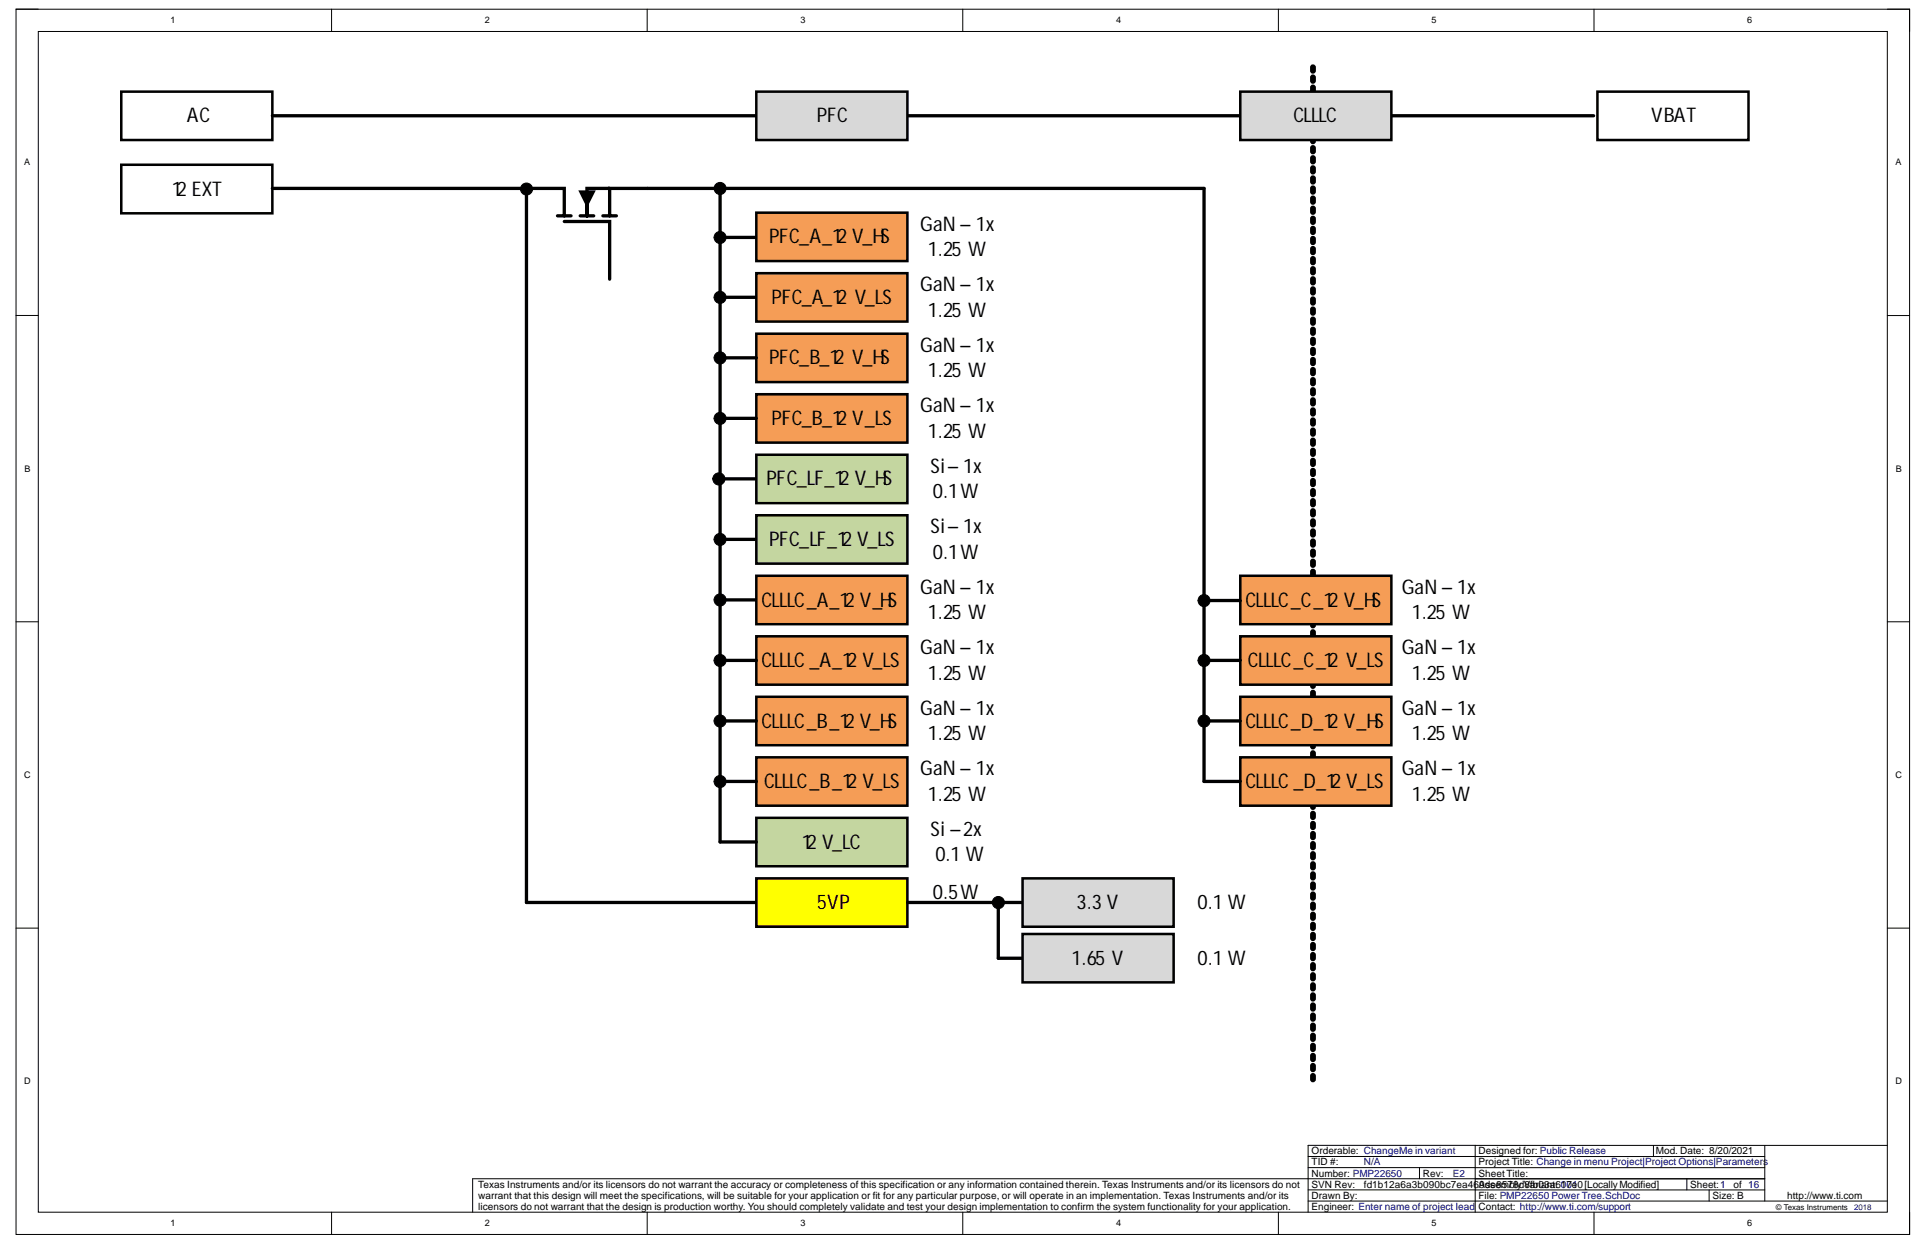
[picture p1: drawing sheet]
<svg xmlns="http://www.w3.org/2000/svg" width="432mm" height="279mm" viewBox="0 0 432 279" stroke-linecap="round" stroke-linejoin="round" font-family="sans-serif">
<defs><g id="words">
<g font-size="4.5">
<text x="41.9" y="27.4">AC</text>
<text x="183.1" y="27.4">PFC</text>
<text x="289.8" y="27.4">CLLLC</text>
<text x="370" y="27.4">VBAT</text>
<text x="38.5" y="43.8">12 EXT</text>
<text x="206.2" y="51.7">GaN – 1x</text>
<text x="172.3" y="54.6">PFC_A_12 V_HS</text>
<text x="207.9" y="57.4">1.25 W</text>
<text x="206.2" y="65.3">GaN – 1x</text>
<text x="172.9" y="68.1">PFC_A_12 V_LS</text>
<text x="207.9" y="70.9">1.25 W</text>
<text x="172.3" y="81.7">PFC_B_12 V_HS</text>
<text x="206.2" y="78.9">GaN – 1x</text>
<text x="207.9" y="84.5">1.25 W</text>
<text x="172.9" y="95.2">PFC_B_12 V_LS</text>
<text x="206.2" y="92.4">GaN – 1x</text>
<text x="207.9" y="98.1">1.25 W</text>
<text x="208.5" y="106">Si– 1x</text>
<text x="171.8" y="108.8">PFC_LF_12 V_HS</text>
<text x="209" y="111.6">0.1W</text>
<text x="208.5" y="119.6">Si– 1x</text>
<text x="172.3" y="122.4">PFC_LF_12 V_LS</text>
<text x="209" y="125.2">0.1W</text>
<text x="170.6" y="135.9">CLLLC_A_12 V_HS</text>
<text x="206.2" y="133.1">GaN – 1x</text>
<text x="279.1" y="135.9">CLLLC_C_12 V_HS</text>
<text x="314.1" y="133.1">GaN – 1x</text>
<text x="207.9" y="138.8">1.25 W</text>
<text x="316.4" y="138.8">1.25 W</text>
<text x="170.6" y="149.5">CLLLC _A_12 V_LS</text>
<text x="206.2" y="146.7">GaN – 1x</text>
<text x="279.6" y="149.5">CLLLC_C_12 V_LS</text>
<text x="314.1" y="146.7">GaN – 1x</text>
<text x="207.9" y="152.3">1.25 W</text>
<text x="316.4" y="152.3">1.25 W</text>
<text x="206.2" y="160.2">GaN – 1x</text>
<text x="314.1" y="160.2">GaN – 1x</text>
<text x="170.6" y="163.1">CLLLC_B_12 V_HS</text>
<text x="207.9" y="165.9">1.25 W</text>
<text x="279.1" y="163.1">CLLLC_D_12 V_HS</text>
<text x="316.4" y="165.9">1.25 W</text>
<text x="206.2" y="173.8">GaN – 1x</text>
<text x="314.1" y="173.8">GaN – 1x</text>
<text x="171.2" y="176.6">CLLLC_B_12 V_LS</text>
<text x="207.9" y="179.5">1.25 W</text>
<text x="279.1" y="176.6">CLLLC _D_12 V_LS</text>
<text x="316.4" y="179.5">1.25 W</text>
<text x="179.7" y="190.2">12 V_LC</text>
<text x="208.5" y="187.4">Si –2x</text>
<text x="209.6" y="193">0.1 W</text>
<text x="183.1" y="203.8">5VP</text>
<text x="209" y="201.5">0.5W</text>
<text x="241.2" y="203.8">3.3 V</text>
<text x="268.4" y="203.8">0.1 W</text>
<text x="240.1" y="216.2">1.65 V</text>
<text x="268.4" y="216.2">0.1 W</text>
</g>
<g font-size="2.2">
<text x="293.9" y="263.7">Number: PMP22650</text>
<text x="293.9" y="261.2">TID #:</text>
<text x="293.9" y="258.7">Orderable: ChangeMe in variant</text>
<text x="318.8" y="263.7">Rev:</text>
<text x="331.3" y="263.7">Sheet Title:</text>
<text x="331.3" y="261.2">Project Title: Change in menu Project|Project Options|Parameters</text>
<text x="331.3" y="258.7">Designed for: Public Release</text>
<text x="371" y="258.7">Mod. Date: 8/20/2021</text>
<text x="107.2" y="266.2">Texas Instruments and/or its licensors do not warrant the accuracy or completeness of this specification or any information contained therein. Texas Instruments and/or its licensors do not</text>
<text x="107.2" y="268.7">warrant that this design will meet the specifications, will be suitable for your application or fit for any particular purpose, or will operate in an implementation. Texas Instruments and/or its</text>
<text x="293.9" y="268.7">Drawn By:</text>
<text x="293.9" y="266.2">SVN Rev:</text>
<text x="305.6" y="266.2">fd1b12a6a3b090bc7ea46Assembly 8ariant: 001</text>
<text x="331.3" y="268.7">File: PMP22650 Power Tree.SchDoc</text>
<text x="331.5" y="266.2">9de8578dVfb03a617e0[Locally Modified]</text>
<text x="378.7" y="266.2">Sheet:1</text>
<text x="383.7" y="268.7">Size: B</text>
<text x="388.5" y="266.2">of 16</text>
<text x="400.4" y="268.7">http://www.ti.com</text>
<text x="107.2" y="271.2">licensors do not warrant that the design is production worthy. You should completely validate and test your design implementation to confirm the system functionality for your application.</text>
<text x="293.9" y="271.2">Engineer: Enter name of project lead</text>
<text x="331.3" y="271.2">Contact: http://www.ti.com/support</text>
</g>
<g font-size="2.2" fill="#000080">
<text x="305.6" y="261.2">N/A</text>
<text x="325.6" y="263.7">E2</text>
</g>
<g font-size="2">
<text x="38.2" y="5.2">1</text>
<text x="108.7" y="5.2">2</text>
<text x="179.4" y="5.2">3</text>
<text x="250.1" y="5.2">4</text>
<text x="320.8" y="5.2">5</text>
<text x="391.5" y="5.2">6</text>
<text x="5.4" y="37.1">A</text>
<text x="424.7" y="37.1">A</text>
<text x="5.5" y="105.7">B</text>
<text x="424.8" y="105.7">B</text>
<text x="5.4" y="174.4">C</text>
<text x="424.7" y="174.4">C</text>
<text x="5.4" y="243">D</text>
<text x="424.7" y="243">D</text>
<text x="38.2" y="274.9">1</text>
<text x="108.7" y="274.9">2</text>
<text x="179.4" y="274.9">3</text>
<text x="250.1" y="274.9">4</text>
<text x="320.8" y="274.9">5</text>
<text x="391.5" y="274.9">6</text>
</g>
<text font-size="1.8" x="397.9" y="271.3">© Texas Instruments</text>
<text font-size="1.8" fill="#000080" x="415.4" y="271.3">2018</text>
</g></defs>
<g fill="none" stroke="#000" stroke-width=".22">
<path d="M3.6 2h5M3.6 2.1h424.3v274.6h-424.3zM8.6 7.1h414.3v264.6h-414.3zM74.3 2v5M145 2v5M215.7 2.1v4.9M286.5 2.1v4.9M357.2 2.1v5M422.9 2.1h5v5M3.6 70.7h5M422.9 70.7h5M3.6 139.4h5"/>
<path d="M422.9 139.4h5M3.6 208h5M422.9 208h5M293.1 259.2h102.3M330.6 256.7v15M370.5 256.7v2.5M395.4 256.7v12.5M422.9 256.7h-129.8v15M74.3 271.7v5M145 271.7v5M215.7 271.7v5M286.5 271.7v5"/>
<path d="M293.1 269.2h129.8M293.1 266.7h102.3M293.1 261.7h102.3M318.1 261.7v2.5M357.2 271.7v5M378 264.2v2.5M383 266.7v2.5M395.4 264.2h-289.5v7.5M427.9 271.7v5"/>
<circle cx="118" cy="42.4" r="1.35"/>
<circle cx="161.4" cy="42.2" r="1.35"/>
<circle cx="161.4" cy="66.7" r="1.35"/>
<circle cx="161.4" cy="134.5" r="1.35"/>
<circle cx="161.4" cy="120.9" r="1.35"/>
<circle cx="161.4" cy="175.2" r="1.35"/>
<circle cx="161.4" cy="161.6" r="1.35"/>
</g>
<g fill="none" stroke="#000" stroke-width=".74">
<path d="M118 42.2h8.4v6.2M124.9 48.4h3.1M126.4 49.6h10.2v13M130 48.4h3M130.2 43h2.7l-1.4 2.8zM135.1 48.4h3M136.6 42.2h-5.1v6.2v-5.1M136.6 48.4v-6.2h24.8v146.5M161.4 53.2h8.1M161.4 66.6h8.1M161.4 120.9h8.1M161.4 134.5h8.1"/>
<path d="M118 202.3h51.5"/>
</g>
<path d="M130.2 43h2.7l-1.4 2.8z" fill="#000"/>
<g fill="#000">
<circle cx="118" cy="42.4" r="1.35"/>
<circle cx="161.4" cy="42.2" r="1.35"/>
<circle cx="161.4" cy="66.7" r="1.35"/>
<circle cx="161.4" cy="134.5" r="1.35"/>
<circle cx="161.4" cy="120.9" r="1.35"/>
<circle cx="161.4" cy="175.2" r="1.35"/>
<circle cx="161.4" cy="161.6" r="1.35"/>
</g>
<path d="M294 14.8a.38 .38 0 0 1 .6 .3v.7a.37 .37 0 0 1-.4 .4 .37 .37 0 0 1-.4-.4v-.7zM294 17a.38 .38 0 0 1 .6 .4v.7a.37 .37 0 0 1-.4 .4 .37 .37 0 0 1-.4-.4v-.7zM294 19.3a.38 .38 0 0 1 .6 .3v.8a.37 .37 0 0 1-.4 .4 .37 .37 0 0 1-.4-.4v-.8zM294 21.5a.38 .38 0 0 1 .6 .4v.7a.37 .37 0 0 1-.4 .4 .37 .37 0 0 1-.4-.4v-.7zM294 23.8a.38 .38 0 0 1 .6 .3v.8a.37 .37 0 0 1-.4 .4 .37 .37 0 0 1-.4-.4v-.8zM294 26.1a.38 .38 0 0 1 .6 .3v.7a.37 .37 0 0 1-.4 .4 .37 .37 0 0 1-.4-.4v-.7zM294 28.3a.38 .38 0 0 1 .6 .4v.7a.37 .37 0 0 1-.4 .4 .37 .37 0 0 1-.4-.4v-.7zM294 30.6a.38 .38 0 0 1 .6 .3v.8a.37 .37 0 0 1-.4 .4 .37 .37 0 0 1-.4-.4v-.8zM294 32.9a.38 .38 0 0 1 .6 .3v.7a.37 .37 0 0 1-.4 .4 .37 .37 0 0 1-.4-.4v-.7zM294 35.1a.38 .38 0 0 1 .6 .3v.8a.37 .37 0 0 1-.4 .4 .37 .37 0 0 1-.4-.4v-.8zM294 37.4a.38 .38 0 0 1 .6 .3v.7a.37 .37 0 0 1-.4 .4 .37 .37 0 0 1-.4-.4v-.7zM294 39.6a.38 .38 0 0 1 .6 .4v.7a.37 .37 0 0 1-.4 .4 .37 .37 0 0 1-.4-.4v-.7zM294 41.9a.38 .38 0 0 1 .6 .3v.8a.37 .37 0 0 1-.4 .4 .37 .37 0 0 1-.4-.4v-.8zM294 44.2a.38 .38 0 0 1 .6 .3v.7a.37 .37 0 0 1-.4 .4 .37 .37 0 0 1-.4-.4v-.7zM294 46.4a.38 .38 0 0 1 .6 .4v.7a.37 .37 0 0 1-.4 .4 .37 .37 0 0 1-.4-.4v-.7zM294 48.7a.38 .38 0 0 1 .6 .3v.8a.37 .37 0 0 1-.4 .3 .37 .37 0 0 1-.4-.3v-.8zM294 50.9a.38 .38 0 0 1 .6 .4v.7a.37 .37 0 0 1-.4 .4 .37 .37 0 0 1-.4-.4v-.7zM294 53.2a.38 .38 0 0 1 .6 .3v.8a.37 .37 0 0 1-.4 .4 .37 .37 0 0 1-.4-.4v-.8zM294 55.5a.38 .38 0 0 1 .6 .3v.7a.37 .37 0 0 1-.4 .4 .37 .37 0 0 1-.4-.4v-.7zM294 57.7a.38 .38 0 0 1 .6 .4v.7a.37 .37 0 0 1-.4 .4 .37 .37 0 0 1-.4-.4v-.7zM294 60a.38 .38 0 0 1 .6 .3v.8a.37 .37 0 0 1-.4 .3 .37 .37 0 0 1-.4-.3v-.8zM294 62.2a.38 .38 0 0 1 .6 .4v.7a.37 .37 0 0 1-.4 .4 .37 .37 0 0 1-.4-.4v-.7zM294 64.5a.38 .38 0 0 1 .6 .3v.8a.37 .37 0 0 1-.4 .4 .37 .37 0 0 1-.4-.4v-.8zM294 66.8a.38 .38 0 0 1 .6 .3v.7a.37 .37 0 0 1-.4 .4 .37 .37 0 0 1-.4-.4v-.7zM294 69a.38 .38 0 0 1 .6 .4v.7a.37 .37 0 0 1-.4 .4 .37 .37 0 0 1-.4-.4v-.7zM294 71.3a.38 .38 0 0 1 .6 .3v.8a.37 .37 0 0 1-.4 .3 .37 .37 0 0 1-.4-.3v-.8zM294 73.5a.38 .38 0 0 1 .6 .4v.7a.37 .37 0 0 1-.4 .4 .37 .37 0 0 1-.4-.4v-.7zM294 75.8a.38 .38 0 0 1 .6 .3v.8a.37 .37 0 0 1-.4 .4 .37 .37 0 0 1-.4-.4v-.8zM294 78.1a.38 .38 0 0 1 .6 .3v.7a.37 .37 0 0 1-.4 .4 .37 .37 0 0 1-.4-.4v-.7zM294 80.3a.38 .38 0 0 1 .6 .4v.7a.37 .37 0 0 1-.4 .4 .37 .37 0 0 1-.4-.4v-.7zM294 82.6a.38 .38 0 0 1 .6 .3v.8a.37 .37 0 0 1-.4 .4 .37 .37 0 0 1-.4-.4v-.8zM294 84.8a.38 .38 0 0 1 .6 .4v.7a.37 .37 0 0 1-.4 .4 .37 .37 0 0 1-.4-.4v-.7zM294 87.1a.38 .38 0 0 1 .6 .3v.8a.37 .37 0 0 1-.4 .4 .37 .37 0 0 1-.4-.4v-.8zM294 89.4a.38 .38 0 0 1 .6 .3v.7a.37 .37 0 0 1-.4 .4 .37 .37 0 0 1-.4-.4v-.7zM294 91.6a.38 .38 0 0 1 .6 .4v.7a.37 .37 0 0 1-.4 .4 .37 .37 0 0 1-.4-.4v-.7zM294 93.9a.38 .38 0 0 1 .6 .3v.8a.37 .37 0 0 1-.4 .4 .37 .37 0 0 1-.4-.4v-.8zM294 96.1a.38 .38 0 0 1 .6 .4v.7a.37 .37 0 0 1-.4 .4 .37 .37 0 0 1-.4-.4v-.7zM294 98.4a.38 .38 0 0 1 .6 .3v.8a.37 .37 0 0 1-.4 .4 .37 .37 0 0 1-.4-.4v-.8zM294 100.7a.38 .38 0 0 1 .6 .3v.7a.37 .37 0 0 1-.4 .4 .37 .37 0 0 1-.4-.4v-.7zM294 102.9a.38 .38 0 0 1 .6 .4v.7a.37 .37 0 0 1-.4 .4 .37 .37 0 0 1-.4-.4v-.7zM294 105.2a.38 .38 0 0 1 .6 .3v.8a.37 .37 0 0 1-.4 .4 .37 .37 0 0 1-.4-.4v-.8zM294 107.5a.38 .38 0 0 1 .6 .3v.7a.37 .37 0 0 1-.4 .4 .37 .37 0 0 1-.4-.4v-.7zM294 109.7a.38 .38 0 0 1 .6 .3v.8a.37 .37 0 0 1-.4 .4 .37 .37 0 0 1-.4-.4v-.8zM294 112a.38 .38 0 0 1 .6 .3v.8a.37 .37 0 0 1-.4 .3 .37 .37 0 0 1-.4-.3v-.8zM294 114.2a.38 .38 0 0 1 .6 .4v.7a.37 .37 0 0 1-.4 .4 .37 .37 0 0 1-.4-.4v-.7zM294 116.5a.38 .38 0 0 1 .6 .3v.8a.37 .37 0 0 1-.4 .4 .37 .37 0 0 1-.4-.4v-.8zM294 118.8a.38 .38 0 0 1 .6 .3v.7a.37 .37 0 0 1-.4 .4 .37 .37 0 0 1-.4-.4v-.7zM294 121a.38 .38 0 0 1 .6 .4v.7a.37 .37 0 0 1-.4 .4 .37 .37 0 0 1-.4-.4v-.7zM294 123.3a.38 .38 0 0 1 .6 .3v.8a.37 .37 0 0 1-.4 .3 .37 .37 0 0 1-.4-.3v-.8zM294 125.5a.38 .38 0 0 1 .6 .4v.7a.37 .37 0 0 1-.4 .4 .37 .37 0 0 1-.4-.4v-.7zM294 127.8a.38 .38 0 0 1 .6 .3v.8a.37 .37 0 0 1-.4 .4 .37 .37 0 0 1-.4-.4v-.8zM294 130.1a.38 .38 0 0 1 .6 .3v.7a.37 .37 0 0 1-.4 .4 .37 .37 0 0 1-.4-.4v-.7zM294 132.3a.38 .38 0 0 1 .6 .4v.7a.37 .37 0 0 1-.4 .4 .37 .37 0 0 1-.4-.4v-.7zM294 134.6a.38 .38 0 0 1 .6 .3v.8a.37 .37 0 0 1-.4 .3 .37 .37 0 0 1-.4-.3v-.8zM294 136.8a.38 .38 0 0 1 .6 .4v.7a.37 .37 0 0 1-.4 .4 .37 .37 0 0 1-.4-.4v-.7zM294 139.1a.38 .38 0 0 1 .6 .3v.8a.37 .37 0 0 1-.4 .4 .37 .37 0 0 1-.4-.4v-.8zM294 141.4a.38 .38 0 0 1 .6 .3v.7a.37 .37 0 0 1-.4 .4 .37 .37 0 0 1-.4-.4v-.7zM294 143.6a.38 .38 0 0 1 .6 .4v.7a.37 .37 0 0 1-.4 .4 .37 .37 0 0 1-.4-.4v-.7zM294 145.9a.38 .38 0 0 1 .6 .3v.8a.37 .37 0 0 1-.4 .3 .37 .37 0 0 1-.4-.3v-.8zM294 148.1a.38 .38 0 0 1 .6 .4v.7a.37 .37 0 0 1-.4 .4 .37 .37 0 0 1-.4-.4v-.7zM294 150.4a.38 .38 0 0 1 .6 .3v.8a.37 .37 0 0 1-.4 .4 .37 .37 0 0 1-.4-.4v-.8zM294 152.7a.38 .38 0 0 1 .6 .3v.7a.37 .37 0 0 1-.4 .4 .37 .37 0 0 1-.4-.4v-.7zM294 154.9a.38 .38 0 0 1 .6 .4v.7a.37 .37 0 0 1-.4 .4 .37 .37 0 0 1-.4-.4v-.7zM294 157.2a.38 .38 0 0 1 .6 .3v.8a.37 .37 0 0 1-.4 .4 .37 .37 0 0 1-.4-.4v-.8zM294 159.4a.38 .38 0 0 1 .6 .4v.7a.37 .37 0 0 1-.4 .4 .37 .37 0 0 1-.4-.4v-.7zM294 161.7a.38 .38 0 0 1 .6 .3v.8a.37 .37 0 0 1-.4 .4 .37 .37 0 0 1-.4-.4v-.8zM294 164a.38 .38 0 0 1 .6 .3v.7a.37 .37 0 0 1-.4 .4 .37 .37 0 0 1-.4-.4v-.7zM294 166.2a.38 .38 0 0 1 .6 .4v.7a.37 .37 0 0 1-.4 .4 .37 .37 0 0 1-.4-.4v-.7zM294 168.5a.38 .38 0 0 1 .6 .3v.8a.37 .37 0 0 1-.4 .4 .37 .37 0 0 1-.4-.4v-.8zM294 170.8a.38 .38 0 0 1 .6 .3v.7a.37 .37 0 0 1-.4 .4 .37 .37 0 0 1-.4-.4v-.7zM294 173a.38 .38 0 0 1 .6 .3v.8a.37 .37 0 0 1-.4 .4 .37 .37 0 0 1-.4-.4v-.8zM294 175.3a.38 .38 0 0 1 .6 .3v.7a.37 .37 0 0 1-.4 .4 .37 .37 0 0 1-.4-.4v-.7zM294 177.5a.38 .38 0 0 1 .6 .4v.7a.37 .37 0 0 1-.4 .4 .37 .37 0 0 1-.4-.4v-.7zM294 179.8a.38 .38 0 0 1 .6 .3v.8a.37 .37 0 0 1-.4 .4 .37 .37 0 0 1-.4-.4v-.8zM294 182.1a.38 .38 0 0 1 .6 .3v.7a.37 .37 0 0 1-.4 .4 .37 .37 0 0 1-.4-.4v-.7zM294 184.3a.38 .38 0 0 1 .6 .3v.8a.37 .37 0 0 1-.4 .4 .37 .37 0 0 1-.4-.4v-.8zM294 186.6a.38 .38 0 0 1 .6 .3v.8a.37 .37 0 0 1-.4 .3 .37 .37 0 0 1-.4-.3v-.8zM294 188.8a.38 .38 0 0 1 .6 .4v.7a.37 .37 0 0 1-.4 .4 .37 .37 0 0 1-.4-.4v-.7zM294 191.1a.38 .38 0 0 1 .6 .3v.8a.37 .37 0 0 1-.4 .4 .37 .37 0 0 1-.4-.4v-.8zM294 193.4a.38 .38 0 0 1 .6 .3v.7a.37 .37 0 0 1-.4 .4 .37 .37 0 0 1-.4-.4v-.7zM294 195.6a.38 .38 0 0 1 .6 .4v.7a.37 .37 0 0 1-.4 .4 .37 .37 0 0 1-.4-.4v-.7zM294 197.9a.38 .38 0 0 1 .6 .3v.8a.37 .37 0 0 1-.4 .3 .37 .37 0 0 1-.4-.3v-.8zM294 200.1a.38 .38 0 0 1 .6 .4v.7a.37 .37 0 0 1-.4 .4 .37 .37 0 0 1-.4-.4v-.7zM294 202.4a.38 .38 0 0 1 .6 .3v.8a.37 .37 0 0 1-.4 .4 .37 .37 0 0 1-.4-.4v-.8zM294 204.7a.38 .38 0 0 1 .6 .3v.7a.37 .37 0 0 1-.4 .4 .37 .37 0 0 1-.4-.4v-.7zM294 206.9a.38 .38 0 0 1 .6 .4v.7a.37 .37 0 0 1-.4 .4 .37 .37 0 0 1-.4-.4v-.7zM294 209.2a.38 .38 0 0 1 .6 .3v.8a.37 .37 0 0 1-.4 .3 .37 .37 0 0 1-.4-.3v-.8zM294 211.4a.38 .38 0 0 1 .6 .4v.7a.37 .37 0 0 1-.4 .4 .37 .37 0 0 1-.4-.4v-.7zM294 213.7a.38 .38 0 0 1 .6 .3v.8a.37 .37 0 0 1-.4 .4 .37 .37 0 0 1-.4-.4v-.8zM294 216a.38 .38 0 0 1 .6 .3v.7a.37 .37 0 0 1-.4 .4 .37 .37 0 0 1-.4-.4v-.7zM294 218.2a.38 .38 0 0 1 .6 .4v.7a.37 .37 0 0 1-.4 .4 .37 .37 0 0 1-.4-.4v-.7zM294 220.5a.38 .38 0 0 1 .6 .3v.8a.37 .37 0 0 1-.4 .4 .37 .37 0 0 1-.4-.4v-.8zM294 222.7a.38 .38 0 0 1 .6 .4v.7a.37 .37 0 0 1-.4 .4 .37 .37 0 0 1-.4-.4v-.7zM294 225a.38 .38 0 0 1 .6 .3v.8a.37 .37 0 0 1-.4 .4 .37 .37 0 0 1-.4-.4v-.8zM294 227.3a.38 .38 0 0 1 .6 .3v.7a.37 .37 0 0 1-.4 .4 .37 .37 0 0 1-.4-.4v-.7zM294 229.5a.38 .38 0 0 1 .6 .4v.7a.37 .37 0 0 1-.4 .4 .37 .37 0 0 1-.4-.4v-.7zM294 231.8a.38 .38 0 0 1 .6 .3v.8a.37 .37 0 0 1-.4 .4 .37 .37 0 0 1-.4-.4v-.8zM294 234a.38 .38 0 0 1 .6 .4v.7a.37 .37 0 0 1-.4 .4 .37 .37 0 0 1-.4-.4v-.7zM294 236.3a.38 .38 0 0 1 .6 .3v.8a.37 .37 0 0 1-.4 .4 .37 .37 0 0 1-.4-.4v-.8zM294 238.6a.38 .38 0 0 1 .6 .3v.7a.37 .37 0 0 1-.4 .4 .37 .37 0 0 1-.4-.4v-.7zM294 240.8a.38 .38 0 0 1 .6 .4v.7a.37 .37 0 0 1-.4 .4 .37 .37 0 0 1-.4-.4v-.7z" fill="#000" stroke="#000" stroke-width=".57"/>
<path d="M27.2 20.5h33.8v10.9h-33.8z" fill-rule="evenodd" fill="#fff"/>
<path d="M27.2 20.5h33.8v10.9h-33.8z" fill="none" stroke="#000" stroke-width=".57"/>
<path d="M61 25.9h296.1" fill="none" stroke="#000" stroke-width=".74"/>
<path d="M357.9 20.5h33.9v10.9h-33.9z" fill-rule="evenodd" fill="#fff"/>
<path d="M357.9 20.5h33.9v10.9h-33.9z" fill="none" stroke="#000" stroke-width=".57"/>
<path d="M169.5 20.5h33.8v10.9h-33.8z" fill-rule="evenodd" fill="#d8d8d8"/>
<path d="M169.5 20.5h33.8v10.9h-33.8z" fill="none" stroke="#000" stroke-width=".57"/>
<path d="M277.9 20.5h33.9v10.9h-33.9z" fill-rule="evenodd" fill="#d8d8d8"/>
<path d="M277.9 20.5h33.9v10.9h-33.9z" fill="none" stroke="#000" stroke-width=".57"/>
<circle cx="161.4" cy="148" r="1.35" fill="#000"/>
<circle cx="161.4" cy="148" r="1.35" fill="none" stroke="#000" stroke-width=".22"/>
<path d="M118 42.2v160.1" fill="none" stroke="#000" stroke-width=".74"/>
<path d="M169.5 47.7h33.8v10.8h-33.8z" fill-rule="evenodd" fill="#f59d56"/>
<path d="M169.5 47.7h33.8v10.8h-33.8z" fill="none" stroke="#000" stroke-width=".57"/>
<path d="M169.5 74.8h33.8v10.8h-33.8z" fill-rule="evenodd" fill="#f59d56"/>
<path d="M169.5 74.8h33.8v10.8h-33.8z" fill="none" stroke="#000" stroke-width=".57"/>
<path d="M169.5 129.1h33.8v10.8h-33.8z" fill-rule="evenodd" fill="#f59d56"/>
<path d="M169.5 129.1h33.8v10.8h-33.8z" fill="none" stroke="#000" stroke-width=".57"/>
<path d="M169.5 156.2h33.8v10.8h-33.8z" fill-rule="evenodd" fill="#f59d56"/>
<path d="M169.5 156.2h33.8v10.8h-33.8z" fill="none" stroke="#000" stroke-width=".57"/>
<path d="M169.5 196.9h33.8v10.8h-33.8z" fill-rule="evenodd" fill="#ff0"/>
<path d="M169.5 196.9h33.8v10.8h-33.8z" fill="none" stroke="#000" stroke-width=".57"/>
<path d="M169.5 183.3h33.8v10.9h-33.8z" fill-rule="evenodd" fill="#c4d6a0"/>
<path d="M169.5 183.3h33.8v10.9h-33.8z" fill="none" stroke="#000" stroke-width=".57"/>
<path d="M169.5 61.2h33.8v10.9h-33.8z" fill-rule="evenodd" fill="#f59d56"/>
<path d="M169.5 61.2h33.8v10.9h-33.8z" fill="none" stroke="#000" stroke-width=".57"/>
<path d="M169.5 88.4h33.8v10.8h-33.8z" fill-rule="evenodd" fill="#f59d56"/>
<path d="M169.5 88.4h33.8v10.8h-33.8z" fill="none" stroke="#000" stroke-width=".57"/>
<path d="M169.5 142.6h33.8v10.9h-33.8z" fill-rule="evenodd" fill="#f59d56"/>
<path d="M169.5 142.6h33.8v10.9h-33.8z" fill="none" stroke="#000" stroke-width=".57"/>
<path d="M169.5 169.7h33.8v10.9h-33.8z" fill-rule="evenodd" fill="#f59d56"/>
<path d="M169.5 169.7h33.8v10.9h-33.8z" fill="none" stroke="#000" stroke-width=".57"/>
<path d="M169.5 101.9h33.8v10.9h-33.8z" fill-rule="evenodd" fill="#c4d6a0"/>
<path d="M169.5 101.9h33.8v10.9h-33.8z" fill="none" stroke="#000" stroke-width=".57"/>
<path d="M169.5 115.5h33.8v10.8h-33.8z" fill-rule="evenodd" fill="#c4d6a0"/>
<path d="M169.5 115.5h33.8v10.8h-33.8z" fill="none" stroke="#000" stroke-width=".57"/>
<path d="M277.9 129.1h33.9v10.8h-33.9z" fill-rule="evenodd" fill="#f59d56"/>
<path d="M277.9 129.1h33.9v10.8h-33.9z" fill="none" stroke="#000" stroke-width=".57"/>
<path d="M277.9 156.2h33.9v10.8h-33.9z" fill-rule="evenodd" fill="#f59d56"/>
<path d="M277.9 156.2h33.9v10.8h-33.9z" fill="none" stroke="#000" stroke-width=".57"/>
<path d="M277.9 142.6h33.9v10.9h-33.9z" fill-rule="evenodd" fill="#f59d56"/>
<path d="M277.9 142.6h33.9v10.9h-33.9z" fill="none" stroke="#000" stroke-width=".57"/>
<path d="M277.9 169.7h33.9v10.9h-33.9z" fill-rule="evenodd" fill="#f59d56"/>
<path d="M277.9 169.7h33.9v10.9h-33.9z" fill="none" stroke="#000" stroke-width=".57"/>
<path d="M161.4 80.2h8.1M161.4 93.8h8.1M161.1 107.3h8.1M161.4 148h8.1M161.4 161.6h8.1M161.4 175.1h8.1M161.4 188.7h8.1M203.4 202.3h25.7M223.7 202.3v12.5h5.4" fill="none" stroke="#000" stroke-width=".74"/>
<g fill="#000">
<circle cx="161.4" cy="93.8" r="1.35"/>
<circle cx="161.4" cy="80.2" r="1.35"/>
<circle cx="161.1" cy="107.3" r="1.36"/>
<circle cx="223.7" cy="202.3" r="1.36"/>
</g>
<g fill="none" stroke="#000" stroke-width=".22">
<circle cx="161.4" cy="93.8" r="1.35"/>
<circle cx="161.4" cy="80.2" r="1.35"/>
<circle cx="161.1" cy="107.3" r="1.36"/>
<circle cx="223.7" cy="202.3" r="1.36"/>
</g>
<path d="M229.1 196.9h33.9v10.8h-33.9z" fill-rule="evenodd" fill="#d8d8d8"/>
<path d="M229.1 196.9h33.9v10.8h-33.9z" fill="none" stroke="#000" stroke-width=".57"/>
<path d="M229.1 209.3h33.9v10.9h-33.9z" fill-rule="evenodd" fill="#d8d8d8"/>
<path d="M229.1 209.3h33.9v10.9h-33.9z" fill="none" stroke="#000" stroke-width=".57"/>
<path d="M27.2 36.9h33.8v10.9h-33.8z" fill-rule="evenodd" fill="#fff"/>
<path d="M27.2 36.9h33.8v10.9h-33.8z" fill="none" stroke="#000" stroke-width=".57"/>
<path d="M61 42.2h57M161.4 42.2h108.4v132.9h8.1M269.8 134.6h8.1M269.8 148h8.1M269.8 161.6h8.1" fill="none" stroke="#000" stroke-width=".74"/>
<g fill="#000">
<circle cx="161.4" cy="53.2" r="1.35"/>
<circle cx="269.8" cy="134.6" r="1.35"/>
<circle cx="269.8" cy="148" r="1.35"/>
<circle cx="269.8" cy="161.6" r="1.35"/>
</g>
<g fill="none" stroke="#000" stroke-width=".22">
<circle cx="161.4" cy="53.2" r="1.35"/>
<circle cx="269.8" cy="134.6" r="1.35"/>
<circle cx="269.8" cy="148" r="1.35"/>
<circle cx="269.8" cy="161.6" r="1.35"/>
</g>
<use href="#words"/>
</svg>
